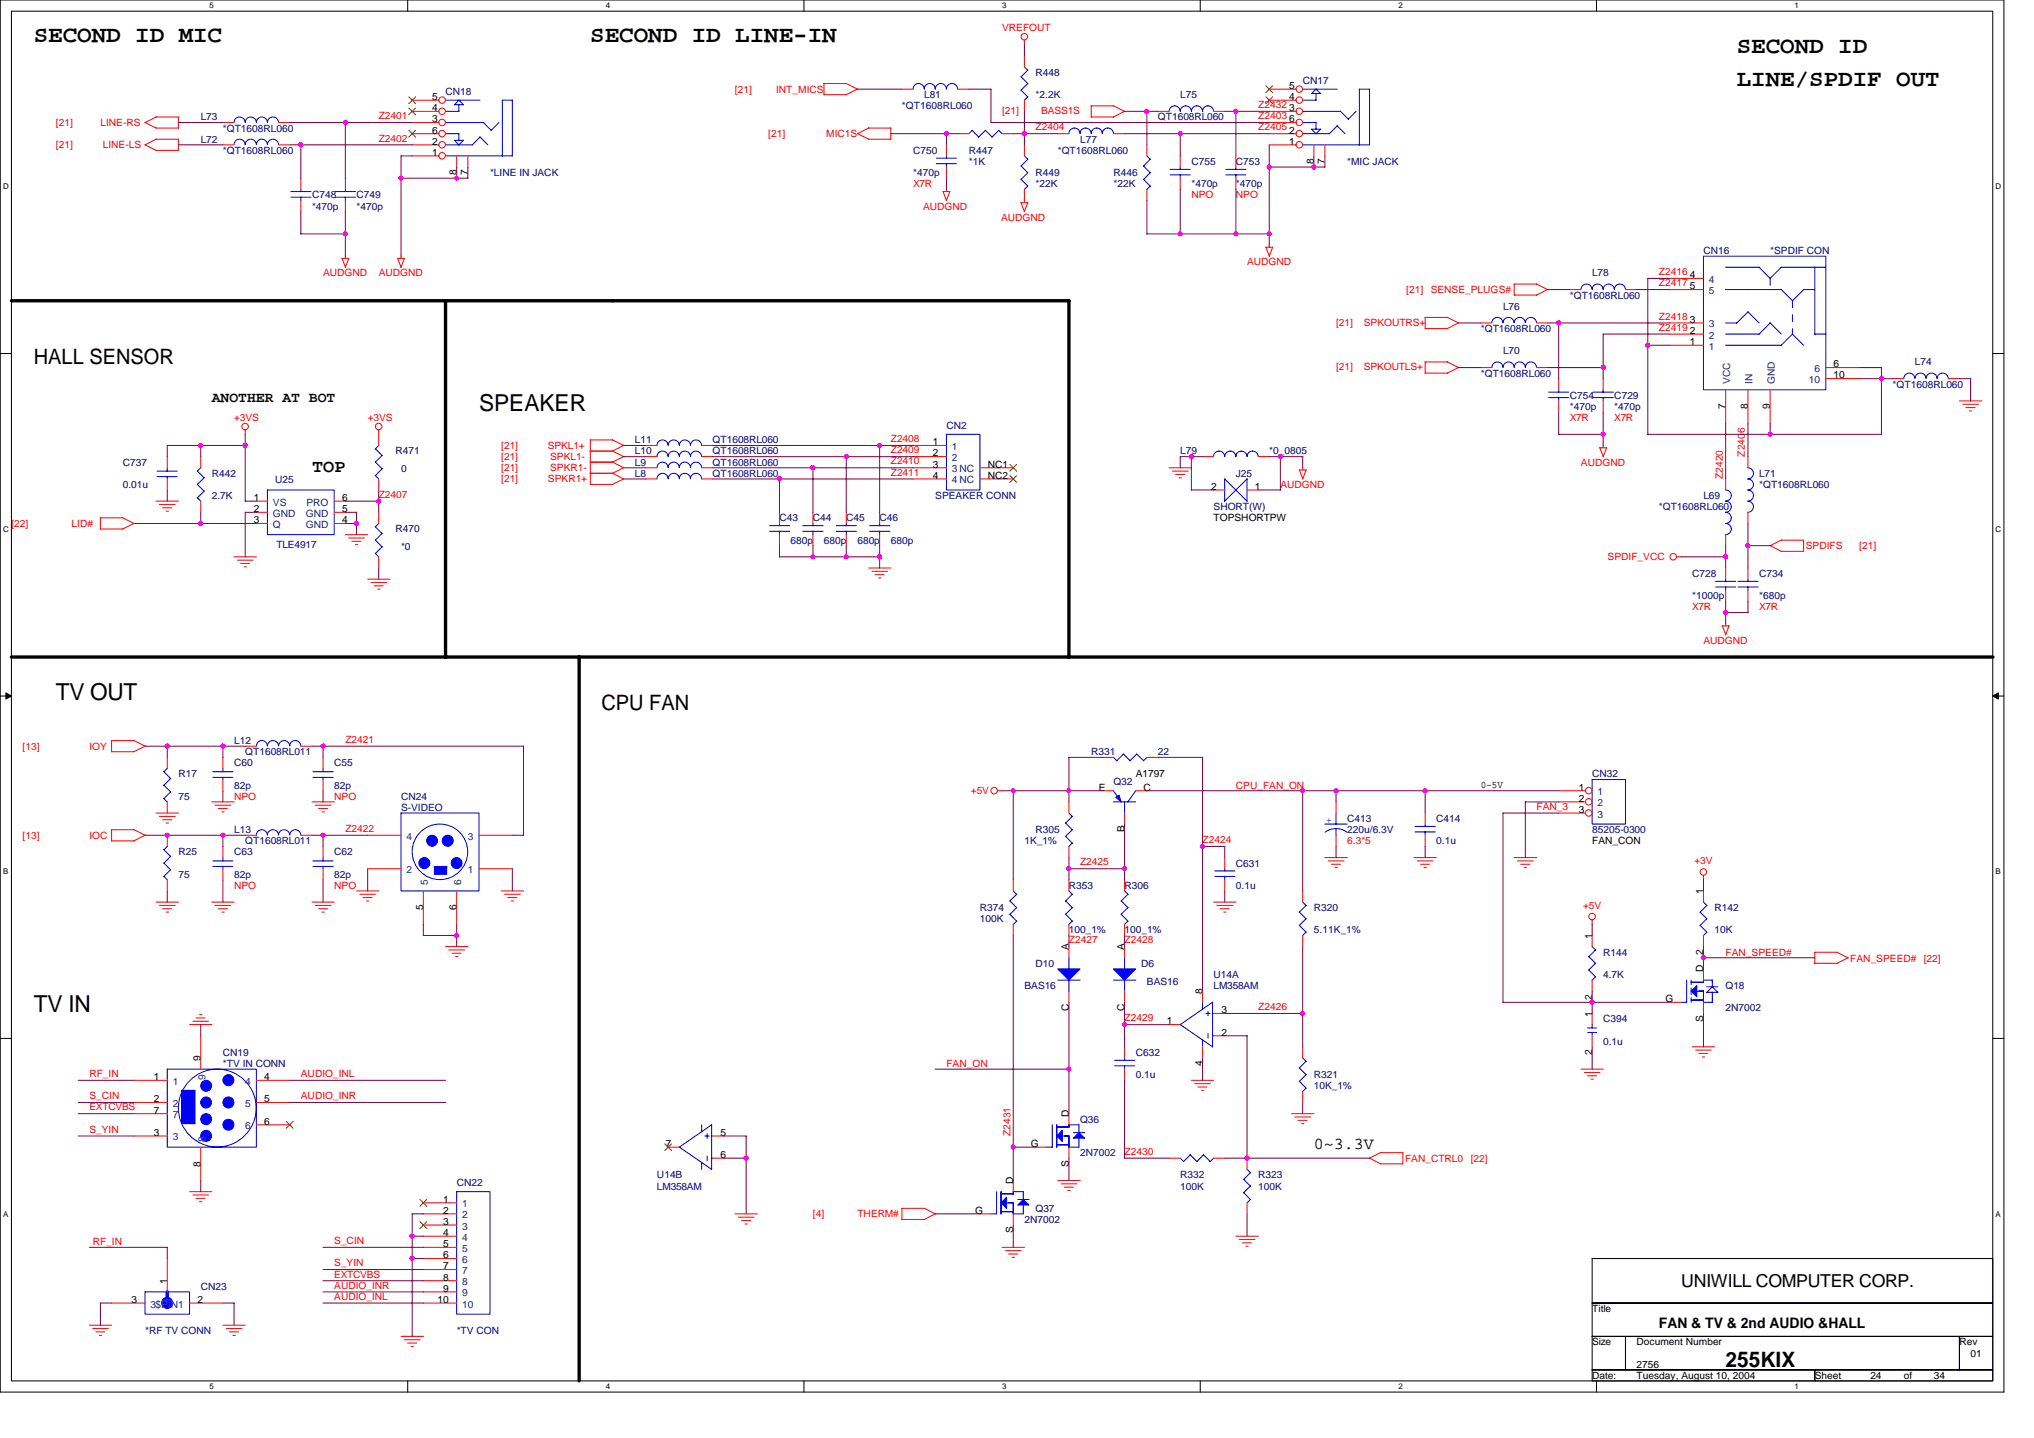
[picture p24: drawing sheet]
<svg xmlns="http://www.w3.org/2000/svg" width="297mm" height="210mm" viewBox="0 0 297 210" stroke-linecap="round" stroke-linejoin="round" font-family="sans-serif">
<defs><g id="words">
<g font-size="3.4">
<text x="4.9" y="6.1">SECOND ID MIC</text>
<text x="86.2" y="6.1">SECOND ID LINE-IN</text>
<text x="253.6" y="7.7">SECOND ID</text>
<text x="253.6" y="12.6">LINE/SPDIF OUT</text>
<text x="70" y="59.9">SPEAKER</text>
<text x="8.2" y="102.2">TV OUT</text>
<text x="4.9" y="147.7">TV IN</text>
</g>
<g font-size="3.1">
<text x="4.9" y="53.2">HALL SENSOR</text>
<text x="87.8" y="103.6">CPU FAN</text>
<text x="252" y="199.6">255KIX</text>
</g>
<g font-size="2.6">
<text x="45.6" y="68.8">TOP</text>
<text x="245.5" y="187.8">UNIWILL COMPUTER CORP.</text>
</g>
<text font-size="2.4" x="191.9" y="167.7">0~3.3V</text>
<g font-size="2.1">
<text x="30.9" y="58.7">ANOTHER AT BOT</text>
<text x="242.2" y="193.8">FAN &amp; TV &amp; 2nd AUDIO &amp;HALL</text>
</g>
<g font-size="1.5" fill="#f00">
<text x="146.3" y="4.6">VREFOUT</text>
<text x="55.3" y="17.4">Z2401</text>
<text x="107.3" y="13.5">[21]</text>
<text x="113.3" y="13.5">INT_MICS</text>
<text x="146.3" y="16.6">[21]</text>
<text x="152" y="16.6">BASS1S</text>
<text x="183.7" y="15.8">Z2432</text>
<text x="183.7" y="17.4">Z2403</text>
<text x="8.2" y="21.6">[21]</text>
<text x="8.2" y="18.4">[21]</text>
<text x="14.7" y="18.4">LINE-RS</text>
<text x="15" y="21.6">LINE-LS</text>
<text x="55.3" y="20.7">Z2402</text>
<text x="112.2" y="20">[21]</text>
<text x="120.7" y="20">MIC1S</text>
<text x="151.2" y="19">Z2404</text>
<text x="183.7" y="19">Z2405</text>
<text x="133.3" y="27.3">X7R</text>
<text x="174" y="29">NPO</text>
<text x="180.5" y="29">NPO</text>
<text x="134.8" y="30.6">AUDGND</text>
<text x="146.2" y="32.2">AUDGND</text>
<text x="47.2" y="40.3">AUDGND</text>
<text x="55.3" y="40.3">AUDGND</text>
<text x="182.1" y="38.7">AUDGND</text>
<text x="242.2" y="41.8">Z2417</text>
<text x="242.2" y="40.2">Z2416</text>
<text x="195.1" y="47.6">[21]</text>
<text x="199.2" y="47.6">SPKOUTRS+</text>
<text x="205.4" y="42.8">[21]</text>
<text x="208.9" y="42.8">SENSE_PLUGS#</text>
<text x="242.2" y="46.7">Z2418</text>
<text x="195.1" y="54">[21]</text>
<text x="199.2" y="54">SPKOUTLS+</text>
<text x="242.2" y="48.3">Z2419</text>
<text x="34.2" y="61.5">+3VS</text>
<text x="53.7" y="61.5">+3VS</text>
<text x="73.2" y="65.5">[21]</text>
<text x="80" y="65.5">SPKL1+</text>
<text x="130.1" y="64.6">Z2408</text>
<text x="229.3" y="61.5">X7R</text>
<text x="235.8" y="61.5">X7R</text>
<text x="73.2" y="68.8">[21]</text>
<text x="73.2" y="67.2">[21]</text>
<text x="73.2" y="70.4">[21]</text>
<text x="80" y="70.4">SPKR1+</text>
<text x="80.3" y="68.8">SPKR1-</text>
<text x="80.3" y="67.2">SPKL1-</text>
<text x="130.1" y="69.4">Z2411</text>
<text x="130.1" y="66.2">Z2409</text>
<text x="130.1" y="67.8">Z2410</text>
<text x="187" y="71.2">AUDGND</text>
<text x="230.9" y="68">AUDGND</text>
<text x="251.6" y="69.9" transform="rotate(-90 251.6 69.9)">Z2420</text>
<text x="254.8" y="66.7" transform="rotate(-90 254.8 66.7)">Z2406</text>
<text x="1.7" y="76.9">[22]</text>
<text x="10.5" y="76.9">LID#</text>
<text x="55.3" y="72.7">Z2407</text>
<text x="234.8" y="81.8">SPDIF_VCC</text>
<text x="263.7" y="80.2">SPDIFS</text>
<text x="271.5" y="80.2">[21]</text>
<text x="247.1" y="89.1">X7R</text>
<text x="256.9" y="89.1">X7R</text>
<text x="248.8" y="94">AUDGND</text>
<text x="3.3" y="109.4">[13]</text>
<text x="13.1" y="109.4">IOY</text>
<text x="50.4" y="108.4">Z2421</text>
<text x="34.2" y="116.7">NPO</text>
<text x="48.8" y="116.7">NPO</text>
<text x="141.8" y="115.9">+5V</text>
<text x="180.5" y="115.1">CPU_FAN_ON</text>
<text x="224.4" y="118.2">FAN_3</text>
<text x="3.3" y="122.4">[13]</text>
<text x="13.1" y="122.4">IOC</text>
<text x="50.4" y="121.5">Z2422</text>
<text x="175.6" y="123.1">Z2424</text>
<text x="196.7" y="123.2">6.3*5</text>
<text x="34.2" y="129.7">NPO</text>
<text x="48.8" y="129.7">NPO</text>
<text x="157.7" y="126.3">Z2425</text>
<text x="247.5" y="126.2">+3V</text>
<text x="156.1" y="137.7">Z2427</text>
<text x="164.2" y="137.7">Z2428</text>
<text x="231.2" y="132.7">+5V</text>
<text x="252" y="139.5">FAN_SPEED#</text>
<text x="270.2" y="140.5">FAN_SPEED#</text>
<text x="280.9" y="140.5">[22]</text>
<text x="164.2" y="149.1">Z2429</text>
<text x="183.7" y="147.5">Z2426</text>
<text x="138.2" y="155.7">FAN_ON</text>
<text x="13.1" y="157.2">RF_IN</text>
<text x="13.1" y="160.5">S_CIN</text>
<text x="43.9" y="157.2">AUDIO_INL</text>
<text x="43.9" y="160.5">AUDIO_INR</text>
<text x="13.1" y="162.1">EXTCVBS</text>
<text x="13.1" y="165.3">S_YIN</text>
<text x="147.5" y="165.8" transform="rotate(-90 147.5 165.8)">Z2431</text>
<text x="164.2" y="168.6">Z2430</text>
<text x="205.2" y="169.6">FAN_CTRL0</text>
<text x="214.8" y="169.6">[22]</text>
<text x="118.7" y="177.7">[4]</text>
<text x="125.2" y="177.7">THERM#</text>
<text x="13.5" y="181.8">RF_IN</text>
<text x="48.8" y="184.8">S_YIN</text>
<text x="48.8" y="181.6">S_CIN</text>
<text x="48.8" y="186.5">EXTCVBS</text>
<text x="48.8" y="189.7">AUDIO_INL</text>
<text x="48.8" y="188.1">AUDIO_INR</text>
</g>
<g font-size="1.5" fill="#000080">
<text x="151.2" y="11.1">R448</text>
<text x="29.3" y="17.6">L73</text>
<text x="65.1" y="13.8">CN18</text>
<text x="131.7" y="15.9">*QT1608RL060</text>
<text x="135" y="14.3">L81</text>
<text x="151.2" y="14.3">*2.2K</text>
<text x="169.1" y="17.6">QT1608RL060</text>
<text x="172.4" y="14.3">L75</text>
<text x="190.2" y="12.2">CN17</text>
<text x="29.3" y="20.8">L72</text>
<text x="32.6" y="19.2">*QT1608RL060</text>
<text x="32.6" y="22.5">*QT1608RL060</text>
<text x="133.3" y="22.5">C750</text>
<text x="141.5" y="22.5">R447</text>
<text x="154.5" y="22.5">*QT1608RL060</text>
<text x="157.7" y="20.8">L77</text>
<text x="45.6" y="29">C748</text>
<text x="52.1" y="29">C749</text>
<text x="71.6" y="25.7">*LINE IN JACK</text>
<text x="133.3" y="25.7">*470p</text>
<text x="141.5" y="24.1">*1K</text>
<text x="151.2" y="25.7">R449</text>
<text x="151.2" y="27.3">*22K</text>
<text x="162.6" y="25.7">R446</text>
<text x="162.6" y="27.3">*22K</text>
<text x="174" y="24.1">C755</text>
<text x="174" y="27.3">*470p</text>
<text x="180.5" y="24.1">C753</text>
<text x="180.5" y="27.3">*470p</text>
<text x="196.7" y="24.1">*MIC JACK</text>
<text x="45.6" y="30.6">*470p</text>
<text x="52.1" y="30.6">*470p</text>
<text x="232.5" y="40.3">L78</text>
<text x="248.8" y="37.1">CN16</text>
<text x="258.5" y="37.1">*SPDIF CON</text>
<text x="219.5" y="45.2">L76</text>
<text x="229.3" y="43.6">*QT1608RL060</text>
<text x="216.3" y="48.5">*QT1608RL060</text>
<text x="219.5" y="51.7">L70</text>
<text x="279.7" y="53.3">L74</text>
<text x="216.3" y="55">*QT1608RL060</text>
<text x="229.3" y="58.2">C754</text>
<text x="229.3" y="59.8">*470p</text>
<text x="235.8" y="58.2">C729</text>
<text x="235.8" y="59.8">*470p</text>
<text x="276.4" y="56.6">*QT1608RL060</text>
<text x="92.7" y="64.7">L11</text>
<text x="104.1" y="64.7">QT1608RL060</text>
<text x="138.2" y="62.6">CN2</text>
<text x="17.9" y="68">C737</text>
<text x="17.9" y="71.2">0.01u</text>
<text x="30.9" y="69.6">R442</text>
<text x="40.2" y="70.6">U25</text>
<text x="57.8" y="66.3">R471</text>
<text x="58.6" y="68.9">0</text>
<text x="92.7" y="69.6">L8</text>
<text x="92.7" y="68">L9</text>
<text x="92.7" y="66.3">L10</text>
<text x="104.1" y="69.6">QT1608RL060</text>
<text x="104.1" y="68">QT1608RL060</text>
<text x="104.1" y="66.3">QT1608RL060</text>
<text x="172.4" y="66.3">L79</text>
<text x="180.5" y="69.6">J25</text>
<text x="185.4" y="66.3">*0_0805</text>
<text x="256.9" y="69.6">L71</text>
<text x="256.9" y="71.2">*QT1608RL060</text>
<text x="30.9" y="72.8">2.7K</text>
<text x="57.8" y="77.7">R470</text>
<text x="113.8" y="76.1">C43</text>
<text x="118.7" y="76.1">C44</text>
<text x="123.6" y="76.1">C45</text>
<text x="128.5" y="76.1">C46</text>
<text x="136.6" y="72.8">SPEAKER CONN</text>
<text x="177.2" y="74.5">SHORT(W)</text>
<text x="242.2" y="74.5">*QT1608RL060</text>
<text x="248.8" y="72.8">L69</text>
<text x="40.4" y="80">TLE4917</text>
<text x="58.6" y="80.3">*0</text>
<text x="115.5" y="79.4">680p</text>
<text x="120.3" y="79.4">680p</text>
<text x="125.2" y="79.4">680p</text>
<text x="130.1" y="79.4">680p</text>
<text x="247.1" y="84.2">C728</text>
<text x="247.1" y="87.5">*1000p</text>
<text x="256.9" y="84.2">C734</text>
<text x="256.9" y="87.5">*680p</text>
<text x="26.1" y="113.5">R17</text>
<text x="34.2" y="111.9">C60</text>
<text x="34.2" y="108.6">L12</text>
<text x="35.8" y="110.2">QT1608RL011</text>
<text x="48.8" y="111.9">C55</text>
<text x="159.4" y="110.2">R331</text>
<text x="169.1" y="110.2">22</text>
<text x="232.5" y="113.5">CN32</text>
<text x="26.1" y="116.7">75</text>
<text x="34.2" y="115.1">82p</text>
<text x="48.8" y="115.1">82p</text>
<text x="58.6" y="116.7">CN24</text>
<text x="58.6" y="118.4">S-VIDEO</text>
<text x="162.6" y="114.6">Q32</text>
<text x="196.7" y="120">C413</text>
<text x="209.7" y="120">C414</text>
<text x="26.1" y="124.9">R25</text>
<text x="34.2" y="121.6">L13</text>
<text x="34.2" y="124.9">C63</text>
<text x="35.8" y="123.2">QT1608RL011</text>
<text x="48.8" y="124.9">C62</text>
<text x="149.6" y="123.2">1K_1%</text>
<text x="151.2" y="121.6">R305</text>
<text x="196.7" y="121.6">220u/6.3V</text>
<text x="209.7" y="123.2">0.1u</text>
<text x="232.5" y="121.6">85205-0300</text>
<text x="26.1" y="128.1">75</text>
<text x="34.2" y="128.1">82p</text>
<text x="48.8" y="128.1">82p</text>
<text x="156.1" y="129.7">R353</text>
<text x="164.2" y="129.7">R306</text>
<text x="180.5" y="126.5">C631</text>
<text x="180.5" y="129.7">0.1u</text>
<text x="143.1" y="133">R374</text>
<text x="143.1" y="134.6">100K</text>
<text x="156.1" y="136.2">100_1%</text>
<text x="164.2" y="136.2">100_1%</text>
<text x="191.9" y="133">R320</text>
<text x="191.9" y="136.2">5.11K_1%</text>
<text x="250.4" y="133">R142</text>
<text x="250.4" y="136.2">10K</text>
<text x="151.2" y="141.1">D10</text>
<text x="166.7" y="141.1">D6</text>
<text x="167.5" y="143.7">BAS16</text>
<text x="177.2" y="142.7">U14A</text>
<text x="234.1" y="139.5">R144</text>
<text x="234.1" y="142.7">4.7K</text>
<text x="149.6" y="144.4">BAS16</text>
<text x="177.2" y="144.4">LM358AM</text>
<text x="234.1" y="149.2">C394</text>
<text x="252" y="144.4">Q18</text>
<text x="252" y="147.6">2N7002</text>
<text x="32.6" y="154.1">CN19</text>
<text x="32.6" y="155.7">*TV IN CONN</text>
<text x="165.9" y="154.1">C632</text>
<text x="234.1" y="152.5">0.1u</text>
<text x="165.9" y="157.4">0.1u</text>
<text x="191.9" y="157.4">R321</text>
<text x="191.9" y="159">10K_1%</text>
<text x="157.7" y="163.9">Q36</text>
<text x="66.7" y="173.1">CN22</text>
<text x="95.9" y="172">U14B</text>
<text x="95.9" y="173.6">LM358AM</text>
<text x="157.7" y="168.8">2N7002</text>
<text x="172.4" y="172">R332</text>
<text x="172.4" y="173.6">100K</text>
<text x="183.7" y="172">R323</text>
<text x="183.7" y="173.6">100K</text>
<text x="149.6" y="178.5">2N7002</text>
<text x="151.2" y="176.9">Q37</text>
<text x="29.3" y="188.3">CN23</text>
<text x="21.2" y="194.8">*RF TV CONN</text>
<text x="66.7" y="194.8">*TV CON</text>
</g>
<g font-size="1.5">
<text x="63.1" y="17.9">3</text>
<text x="63.1" y="14.6">5</text>
<text x="63.1" y="16.2">4</text>
<text x="188.3" y="17.9">6</text>
<text x="188.3" y="16.2">3</text>
<text x="188.3" y="13">5</text>
<text x="188.3" y="14.6">4</text>
<text x="63.1" y="22.7">1</text>
<text x="63.1" y="21.1">2</text>
<text x="63.1" y="19.5">6</text>
<text x="188.3" y="21.1">1</text>
<text x="188.3" y="19.5">2</text>
<text x="191.9" y="24" transform="rotate(-90 191.9 24)">8</text>
<text x="193.5" y="24" transform="rotate(-90 193.5 24)">7</text>
<text x="66.7" y="25.6" transform="rotate(-90 66.7 25.6)">8</text>
<text x="68.3" y="25.6" transform="rotate(-90 68.3 25.6)">7</text>
<text x="246.8" y="40.6">4</text>
<text x="246.8" y="47.1">3</text>
<text x="246.8" y="42.2">5</text>
<text x="246.8" y="50.4">1</text>
<text x="246.8" y="48.7">2</text>
<text x="267.8" y="53.6">6</text>
<text x="252" y="59.7" transform="rotate(-90 252 59.7)">7</text>
<text x="255.2" y="59.7" transform="rotate(-90 255.2 59.7)">8</text>
<text x="258.5" y="59.7" transform="rotate(-90 258.5 59.7)">9</text>
<text x="267.8" y="55.2">10</text>
<text x="136.2" y="65">1</text>
<text x="112.2" y="66.2">-</text>
<text x="136.2" y="66.6">2</text>
<text x="136.2" y="68.3">3</text>
<text x="136.2" y="69.9">4</text>
<text x="144.2" y="68.3">NC1</text>
<text x="144.2" y="69.9">NC2</text>
<text x="176.9" y="71.5">2</text>
<text x="183.3" y="71.5">1</text>
<text x="37.1" y="73.1">1</text>
<text x="37.1" y="74.8">2</text>
<text x="37.1" y="76.4">3</text>
<text x="49.9" y="76.4">4</text>
<text x="49.9" y="74.8">5</text>
<text x="49.9" y="73.1">6</text>
<text x="177.2" y="76.1">TOPSHORTPW</text>
<text x="165.9" y="113.5">A1797</text>
<text x="160.5" y="115.4">E</text>
<text x="167" y="115.4">C</text>
<text x="216.3" y="115">0~5V</text>
<text x="230.5" y="115.4">1</text>
<text x="230.5" y="117">2</text>
<text x="230.5" y="118.7">3</text>
<text x="164.2" y="121.5" transform="rotate(-90 164.2 121.5)">B</text>
<text x="232.5" y="123.2">FAN_CON</text>
<text x="248.7" y="130.5" transform="rotate(-90 248.7 130.5)">1</text>
<text x="61.8" y="132.9" transform="rotate(-90 61.8 132.9)">5</text>
<text x="66.7" y="132.9" transform="rotate(-90 66.7 132.9)">6</text>
<text x="232.5" y="137" transform="rotate(-90 232.5 137)">1</text>
<text x="156.1" y="138.7" transform="rotate(-90 156.1 138.7)">A</text>
<text x="164.2" y="138.7" transform="rotate(-90 164.2 138.7)">A</text>
<text x="248.7" y="141.9" transform="rotate(-90 248.7 141.9)">D</text>
<text x="248.7" y="139.4" transform="rotate(-90 248.7 139.4)">2</text>
<text x="156.1" y="147.5" transform="rotate(-90 156.1 147.5)">C</text>
<text x="164.2" y="147.5" transform="rotate(-90 164.2 147.5)">C</text>
<text x="170.4" y="149.5">1</text>
<text x="175.6" y="145.2" transform="rotate(-90 175.6 145.2)">8</text>
<text x="178.4" y="147.9">3</text>
<text x="232.5" y="148.4" transform="rotate(-90 232.5 148.4)">1</text>
<text x="232.5" y="145.9" transform="rotate(-90 232.5 145.9)">2</text>
<text x="243.2" y="146.3">G</text>
<text x="248.7" y="149.1" transform="rotate(-90 248.7 149.1)">S</text>
<text x="29.3" y="154.9" transform="rotate(-90 29.3 154.9)">9</text>
<text x="175.6" y="155.6" transform="rotate(-90 175.6 155.6)">4</text>
<text x="178.4" y="151.2">2</text>
<text x="232.5" y="154" transform="rotate(-90 232.5 154)">2</text>
<text x="22.5" y="157.7">1</text>
<text x="22.5" y="160.9">2</text>
<text x="38.6" y="157.7">4</text>
<text x="38.6" y="160.9">5</text>
<text x="22.5" y="165.8">3</text>
<text x="22.5" y="162.5">7</text>
<text x="38.6" y="164.2">6</text>
<text x="97.2" y="167.4">7</text>
<text x="105.2" y="165.8">5</text>
<text x="150.5" y="167.4">G</text>
<text x="156.1" y="163" transform="rotate(-90 156.1 163)">D</text>
<text x="29.3" y="170.3" transform="rotate(-90 29.3 170.3)">8</text>
<text x="105.2" y="169">6</text>
<text x="148" y="172.8" transform="rotate(-90 148 172.8)">D</text>
<text x="156.1" y="170.3" transform="rotate(-90 156.1 170.3)">S</text>
<text x="64.7" y="175.6">1</text>
<text x="64.7" y="177.2">2</text>
<text x="64.7" y="178.8">3</text>
<text x="142.4" y="177.2">G</text>
<text x="64.7" y="180.4">4</text>
<text x="64.7" y="182.1">5</text>
<text x="64.7" y="183.7">6</text>
<text x="64.7" y="185.3">7</text>
<text x="148" y="180" transform="rotate(-90 148 180)">S</text>
<text x="19.2" y="190.2">3</text>
<text x="24.4" y="187.4" transform="rotate(-90 24.4 187.4)">1</text>
<text x="28.8" y="190.2">2</text>
<text x="63.9" y="190.2">10</text>
<text x="64.7" y="186.9">8</text>
<text x="64.7" y="188.6">9</text>
<text x="232.5" y="191.5">Title</text>
<text x="232.5" y="196.4">Size</text>
<text x="239" y="196.4">Document Number</text>
<text x="286.1" y="196.4">Rev</text>
<text x="232.5" y="201.3">Date:</text>
<text x="239" y="199.6">2756</text>
<text x="239" y="201.3">Tuesday, August 10, 2004</text>
<text x="265" y="201.3">Sheet</text>
<text x="273.2" y="201.3">24</text>
<text x="278" y="201.3">of</text>
<text x="282.4" y="201.3">34</text>
<text x="287.8" y="198">01</text>
</g>
<g font-size="1.5" fill="#004080">
<text x="249.6" y="41.3">4</text>
<text x="249.6" y="47.8">3</text>
<text x="249.6" y="42.9">5</text>
<text x="249.6" y="51.1">1</text>
<text x="249.6" y="49.4">2</text>
<text x="252.7" y="56.1" transform="rotate(-90 252.7 56.1)">VCC</text>
<text x="255.9" y="56.1" transform="rotate(-90 255.9 56.1)">IN</text>
<text x="259.2" y="56.1" transform="rotate(-90 259.2 56.1)">GND</text>
<text x="264.2" y="55.9">10</text>
<text x="265" y="54.3">6</text>
<text x="139" y="65.7">1</text>
<text x="139" y="67.3">2</text>
<text x="139" y="68.9">3 NC</text>
<text x="139" y="70.6">4 NC</text>
<text x="39.9" y="73.8">VS</text>
<text x="39.9" y="75.4">GND</text>
<text x="39.9" y="77.1">Q</text>
<text x="44.7" y="75.4">GND</text>
<text x="44.7" y="77.1">GND</text>
<text x="44.8" y="73.8">PRO</text>
<text x="233.3" y="116.1">1</text>
<text x="233.3" y="117.7">2</text>
<text x="233.3" y="119.3">3</text>
<text x="59.4" y="122.6">4</text>
<text x="68.3" y="122.6">3</text>
<text x="59.4" y="127.5">2</text>
<text x="62.5" y="129.2" transform="rotate(-90 62.5 129.2)">5</text>
<text x="67.4" y="129.2" transform="rotate(-90 67.4 129.2)">6</text>
<text x="68.3" y="127.5">1</text>
<text x="25.2" y="158.3">1</text>
<text x="25.2" y="161.6">2</text>
<text x="30" y="157.7" transform="rotate(-90 30 157.7)">9</text>
<text x="35.8" y="158.3">4</text>
<text x="35.8" y="161.6">5</text>
<text x="25.2" y="166.5">3</text>
<text x="25.2" y="163.2">7</text>
<text x="30" y="166.6" transform="rotate(-90 30 166.6)">8</text>
<text x="35.8" y="164.8">6</text>
<text x="67.5" y="176.2">1</text>
<text x="67.5" y="177.8">2</text>
<text x="67.5" y="179.5">3</text>
<text x="67.5" y="181.1">4</text>
<text x="67.5" y="182.7">5</text>
<text x="67.5" y="184.4">6</text>
<text x="67.5" y="186">7</text>
<text x="22" y="190.9">3$PIN1</text>
<text x="25.1" y="190.2" transform="rotate(-90 25.1 190.2)">1</text>
<text x="67.5" y="187.6">8</text>
<text x="67.5" y="189.2">9</text>
<text x="67.5" y="190.9">10</text>
</g>
<text font-size="1.5" fill="#00f" x="193.7" y="120.2">+</text>
<g font-size="1.2">
<text x="30.6" y="1.2">5</text>
<text x="88.5" y="1.2">4</text>
<text x="146.3" y="1.2">3</text>
<text x="204.2" y="1.2">2</text>
<text x="262.1" y="1.2">1</text>
<text x=".5" y="27.6">D</text>
<text x="291.4" y="27.6">D</text>
<text x=".5" y="77.6">C</text>
<text x="291.4" y="77.6">C</text>
<text x=".5" y="127.6">B</text>
<text x="291.4" y="127.6">B</text>
<text x=".5" y="177.6">A</text>
<text x="291.4" y="177.6">A</text>
<text x="30.6" y="202.8">5</text>
<text x="88.5" y="202.8">4</text>
<text x="146.3" y="202.8">3</text>
<text x="204.2" y="202.8">2</text>
<text x="262.1" y="202.8">1</text>
</g>
</g></defs>
<path d="M0 0h292.6v203.2h-292.6zM1.7 1.6h289.3v200h-289.3z" fill="none" stroke="#000" stroke-width=".15"/>
<g fill="#fff">
<path d="M30.6 .2h.6v1.3h-.6z"/>
<path d="M30.6 201.8h.6v1.3h-.6z"/>
</g>
<path d="M59.5 0v1.6M59.5 201.6v1.6" fill="none" stroke="#000" stroke-width=".15"/>
<g fill="#fff">
<path d="M88.5 .2h.6v1.3h-.6z"/>
<path d="M88.5 201.8h.6v1.3h-.6z"/>
</g>
<path d="M117.4 0v1.6M117.4 201.6v1.6" fill="none" stroke="#000" stroke-width=".15"/>
<g fill="#fff">
<path d="M146.3 .2h.7v1.3h-.7z"/>
<path d="M146.3 201.8h.7v1.3h-.7z"/>
</g>
<path d="M175.3 0v1.6M175.3 201.6v1.6" fill="none" stroke="#000" stroke-width=".15"/>
<g fill="#fff">
<path d="M204.2 .2h.6v1.3h-.6z"/>
<path d="M204.2 201.8h.6v1.3h-.6z"/>
</g>
<path d="M233.1 0v1.6M233.1 201.6v1.6" fill="none" stroke="#000" stroke-width=".15"/>
<g fill="#fff">
<path d="M262.1 .2h.6v1.3h-.6z"/>
<path d="M262.1 201.8h.6v1.3h-.6z"/>
<path d="M.5 26.6h.8v1.3h-.8z"/>
<path d="M291.4 26.6h.9v1.3h-.9z"/>
<path d="M.5 76.6h.8v1.3h-.8z"/>
<path d="M291.4 76.6h.9v1.3h-.9z"/>
</g>
<path d="M0 51.6h1.7M291 51.6h1.6" fill="none" stroke="#000" stroke-width=".15"/>
<g fill="#fff">
<path d="M.5 126.6h.7v1.3h-.7z"/>
<path d="M291.4 126.6h.8v1.3h-.8z"/>
</g>
<path d="M0 101.6h1.7M291 101.6h1.6" fill="none" stroke="#000" stroke-width=".15"/>
<path d="M.9 101.1l.8 .5-.8 .4zM291 101.6l.8-.5v.9z" fill="#000" stroke="#000" stroke-width=".15"/>
<g fill="#fff">
<path d="M.5 176.6h.7v1.2h-.7z"/>
<path d="M291.4 176.6h.8v1.2h-.8z"/>
</g>
<path d="M0 151.6h1.7M291 151.6h1.6M232.5 183.7h58.5v6.5h-58.5zM232.5 190.2h58.5v4.9h-58.5zM232.5 195.1h4.9v4.9h-4.9zM232.5 200h32.5v1.6h-32.5zM237.4 195.1h48.7v4.9h-48.7zM265 200h26v1.6h-26zM286.1 195.1h4.9v4.9h-4.9z" fill="none" stroke="#000" stroke-width=".15"/>
<path d="M1.7 43.9h154.4v52M65.1 43.9v52M1.7 95.9h289.3M84.6 95.9v105.7" fill="none" stroke="#000" stroke-width=".49"/>
<g fill="none" stroke="#f00" stroke-width=".15">
<path d="M149.6 5.9v.6M149.6 8.1v1.7M149.6 14.6v1.7M169.1 16.3h1.6M177.2 16.3h1.7M50.4 39l.5-1.3h-1l.6 1.3M50.4 37.4v.3M58.1 37.7l.5 1.3 .5-1.3M58.1 37.7h1M58.6 37.4v.3M137.7 27.9l.5 1.4M137.7 28h1"/>
<path d="M138.2 27.6v.4M138.7 28l-.5 1.3M149.1 29.6l.5 1.3M149.1 29.6h1M149.6 29.3v.3M150.1 29.6l-.5 1.3M184.8 36.1h1M184.9 36.1l.5 1.3M185.4 35.8v.3M185.9 36.1l-.5 1.3M216.3 53.7h1.6M224.4 53.7h1.6"/>
<path d="M227.6 55.3v1.6M227.6 58.5v1.7M276.4 55.3h1.6M284.5 55.3h1.6M286.1 58.5h3.3M286.6 59h2.3M287.1 59.5h1.3M287.6 60h.3M22.8 73.2h3.3M23.3 73.6h2.3M23.7 74.1h1.4M24.3 74.6h.3"/>
<path d="M35.8 62.8v.6M37.4 73.2h1.6M37.4 74.8h1.6M37.4 76.4h1.6M48.8 73.2h1.6M48.8 74.8h1.6M48.8 76.4h1.6M50.4 78h3.3M50.9 78.5h2.3M51.4 79h1.3M51.9 79.5h.3M55.3 62.8v.6"/>
<path d="M118.7 74.8v1.6M118.7 78v1.7M123.6 74.8v1.6M123.6 78v1.7M170.7 68.3h3.3M171.2 68.8h2.3M171.7 69.3h1.3M172.2 69.7h.3M177.2 71.5h1.7M182.1 71.5h1.6M190.2 68.3v.3M190.7 68.6h-1l.6 1.3"/>
<path d="M190.8 68.6l-.6 1.3M234.1 65v.4M234.6 65.3l-.5 1.4-.5-1.3h1M34.2 81.3h3.3M34.7 81.8h2.3M35.1 82.3h1.4M35.6 82.7h.4M53.7 84.5h3.3M54.2 85h2.3M54.6 85.5h1.4M55.2 86h.3M126.8 82.9h3.3"/>
<path d="M127.3 83.4h2.3M127.8 83.9h1.3M128.3 84.4h.3M244.9 81.3h.6M252 92.7l.5-1.4-1 .1 .5 1.3M252 91v.4M22.8 118.7h3.3M23.3 119.2h2.3M23.7 119.7h1.4M30.9 117.1h3.3M31.4 117.5h2.3M31.9 118h1.3"/>
<path d="M32.4 118.5h.3M32.6 110.6v1.6M32.6 113.8v1.6M45.6 117.1h3.2M46.1 117.5h2.2M46.5 118h1.3M47 118.5h.4M145.7 115.4h.7M195.1 117.1v1.6M22.8 131.7h3.3M23.3 132.2h2.3M23.7 132.7h1.4"/>
<path d="M24.3 133.1h.3M24.3 120.1h.3M30.9 131.7h3.3M31.4 132.2h2.3M31.9 132.7h1.3M32.4 133.1h.3M45.6 131.7h3.2M46.1 132.2h2.2M46.5 132.7h1.3M47 133.1h.4M47.2 123.5v1.7M47.2 126.8v1.6"/>
<path d="M52.1 130h3.2M52.6 130.5h2.2M53 131h1.3M53.5 131.5h.4M53.7 126.8h4.9M53.7 121.9h4.9M61.8 130v4.9M65.1 138.2h3.2M65.5 138.7h2.4M66 139.1h1.3M66.5 139.6h.4M66.7 130v4.9"/>
<path d="M70 126.8h4.8M70 121.9h4.8M73.2 130h3.3M73.7 130.5h2.3M74.1 131h1.4M74.7 131.5h.3M177.2 131.7h3.3M177.7 132.2h2.3M178.2 132.7h1.3M178.7 133.1h.3M193.5 125.2h3.3M194 125.7h2.3"/>
<path d="M194.4 126.2h1.4M195 126.6h.3M195.1 121.9v1.6M206.5 125.2h3.3M207 125.7h2.3M207.5 126.2h1.3M208 126.6h.3M221.1 125.2h3.3M221.6 125.7h2.3M222.1 126.2h1.3M222.6 126.6h.3M232.5 134.3v.7"/>
<path d="M248.8 127.8v.6M27.7 149.6h3.2M28.2 149.1h2.3M28.6 148.6h1.3M29.1 148.1h.4M174 157.7h3.2M174.5 158.2h2.3M174.9 158.7h1.4M175.4 159.2h.4M190.2 152.8v1.6M190.2 159.3v1.6M230.9 156.1h3.2"/>
<path d="M231.4 156.5h2.3M231.8 157h1.3M232.3 157.5h.4M243.9 146.3h1.6M247.1 152.8h3.3M247.6 153.3h2.3M248.1 153.8h1.3M248.6 154.3h.3M248.8 141.4v1.7M248.8 146.3v1.6M27.7 173.9h3.2M28.2 174.4h2.3"/>
<path d="M28.6 174.9h1.3M29.1 175.4h.4M61.8 177.2h4.9M61.8 175.6h4.9M61.8 178.8h4.9M107.3 177.2h3.3M107.8 177.7h2.3M108.3 178.2h1.3M108.8 178.7h.3M154.5 172.3h3.3M155 172.8h2.3M155.4 173.3h1.4"/>
<path d="M155.9 173.8h.4M188.6 162.6h3.3M189.1 163h2.3M189.6 163.5h1.3M190.1 164h.3M13.1 193.4h3.2M13.5 193.9h2.3M14 194.4h1.3M14.5 194.9h.4M32.6 193.4h3.2M33 193.9h2.3M33.5 194.4h1.3"/>
<path d="M34 194.9h.4M58.6 195.1h3.2M59.1 195.6h2.3M59.5 196h1.4M60 196.5h.4M61.8 180.4h4.9M61.8 182.1h4.9M61.8 183.7h4.9M61.8 185.3h4.9M61.8 186.9h4.9M61.8 188.6h4.9M61.8 190.2h4.9"/>
<path d="M146.3 182.1h3.3M146.8 182.6h2.3M147.3 183h1.3M147.8 183.5h.4M180.5 180.4h3.3M181 180.9h2.3M181.4 181.4h1.4M181.9 181.9h.4"/>
<circle cx="149.6" cy="5.4" r=".48"/>
<circle cx="35.8" cy="62.3" r=".48"/>
<circle cx="55.3" cy="62.3" r=".48"/>
<circle cx="244.4" cy="81.3" r=".48"/>
<circle cx="145.2" cy="115.4" r=".48"/>
<circle cx="232.5" cy="133.8" r=".48"/>
<circle cx="248.8" cy="127.3" r=".48"/>
</g>
<g fill="none" stroke="#00f" stroke-width=".15">
<path d="M149.1 13.1l1 1M149.6 9.7l.5 .5M150.1 14.1l-.5 .5M150.1 12.2l-1 1M150.1 10.2l-1 1 1 1M170.7 16.2a.82 .82 0 0 1 .8-.7 .82 .82 0 0 1 .9 .7 .82 .82 0 0 1 .8-.7 .82 .82 0 0 1 .8 .7 .82 .82 0 0 1 .8-.7 .82 .82 0 0 1 .8 .7 .8 .8 0 0 1 .8-.7 .8 .8 0 0 1 .8 .7M217.9 53.6a.81 .81 0 0 1 .8-.8 .81 .81 0 0 1 .8 .8 .81 .81 0 0 1 .8-.8 .81 .81 0 0 1 .8 .8 .82 .82 0 0 1 .8-.8 .82 .82 0 0 1 .9 .8 .81 .81 0 0 1 .8-.8 .81 .81 0 0 1 .8 .8M226.2 58h2.9M226.2 57.2h2.9M227.6 56.9v.4M227.6 58v.5M278 55.2a.82 .82 0 0 1 .8-.7 .82 .82 0 0 1 .9 .7 .82 .82 0 0 1 .8-.7 .82 .82 0 0 1 .8 .7 .8 .8 0 0 1 .8-.7 .8 .8 0 0 1 .8 .7 .82 .82 0 0 1 .8-.7 .82 .82 0 0 1 .8 .7"/>
<path d="M39 71.5h9.8v6.5h-9.8zM117.2 77.6h3M117.2 76.7h3M118.7 76.4v.4M118.7 77.5v.5M122.1 77.6h3M122.1 76.7h3M123.6 76.4v.4M123.6 77.5v.5M178.9 69.9v3.3M178.9 69.9l3.2 3.3M182.1 69.9v3.3"/>
<path d="M182.1 69.9l-3.3 3.3M31.1 112.6h2.9M31.1 113.5h2.9M32.6 112.2v.5M32.6 113.5v.3M58.6 118.7h11.4v11.3h-11.4zM195.1 118.7v1.6M45.7 125.7h3M45.7 126.5h3M47.2 125.2v.5M47.2 126.4v.4M193.5 120.3h3.2"/>
<path d="M195.1 120.9a2.7 2.7 0 0 0-1.6 .6M195.1 120.9a2.5 2.5 0 0 1 1.6 .6M195.1 120.9v1M24.4 156.1h13v11.3h-13zM189.8 155.9l1 1M189.8 157.8l1 1.1M190.2 154.4l.6 .5M190.7 154.9l-1 1M190.7 156.9l-1 1M190.7 158.8l-.5 .5M246.3 143v3.3h-.8M246.9 143.4h1.9"/>
<path d="M247 146h1.8M247 143.1v.6M247 144.2v1M247 145.6v.7M247.8 144.7h1v1.6M248.8 146.3h1.3M249.2 144h1.7M249.3 144.8h1.6M250.1 143.1v1M250.1 144.8v1.5M250.1 143.1h-1.3v.3M250.9 144.8l-.8-.8-.9 .9"/>
<path d="M66.7 173.9h4.9v17.9h-4.9z"/>
<circle cx="64.2" cy="124.3" r="4.1"/>
<circle cx="31.7" cy="161.7" r="5.7"/>
</g>
<g fill="#00f" stroke="#00f" stroke-width=".15">
<path d="M63.4 126.5v1.1h1.8v-1.1z" fill-rule="evenodd"/>
<path d="M247 144.7l.8-.8v1.6z" fill-rule="evenodd"/>
<circle cx="65.4" cy="122.7" r=".8"/>
<circle cx="63.1" cy="122.7" r=".8"/>
<circle cx="62" cy="126" r=".8"/>
<circle cx="66.7" cy="126" r=".8"/>
</g>
<path d="M61.3 175.1l1 1M61.3 178.3l1 1M62.3 175.1l-1 1M62.3 178.3l-1 1" fill="none" stroke="#804000" stroke-width=".15"/>
<path d="M26.5 159.2h2v4.8h-2z" fill="#00f"/>
<g fill="none" stroke="#00f" stroke-width=".15">
<path d="M34.2 17.9a.82 .82 0 0 1 .8-.8 .82 .82 0 0 1 .8 .8 .82 .82 0 0 1 .8-.8 .82 .82 0 0 1 .8 .8 .8 .8 0 0 1 .8-.8 .8 .8 0 0 1 .8 .8 .82 .82 0 0 1 .9-.8 .82 .82 0 0 1 .8 .8M65 14.6h5.1M65 17.9h5.6M65 19.5h2M65 16.3h2M66.4 15.3h1.3M67 15.3v1M67 19.5v1M67 14.6l.7 .7M67 14.6l-.6 .7M70.1 20l1.1 1.1M70.6 17.9l1.1 1.1"/>
<path d="M72.9 17.9l-1.2 1.1M74.8 14.6h-1.5l.1 8.2M74.8 14.6v8.2M133.3 13a.81 .81 0 0 1 .9-.8 .81 .81 0 0 1 .8 .8 .8 .8 0 0 1 .8-.8 .8 .8 0 0 1 .8 .8 .81 .81 0 0 1 .8-.8 .81 .81 0 0 1 .8 .8 .81 .81 0 0 1 .8-.8 .81 .81 0 0 1 .8 .8M141.5 19.5l.4-.5 1 1M143.9 19l1 1 1-1M143.9 19l-1 1M145.8 19l.5 .5M156.1 19.5a.81 .81 0 0 1 .8-.8 .81 .81 0 0 1 .8 .8 .81 .81 0 0 1 .8-.8 .81 .81 0 0 1 .9 .8 .8 .8 0 0 1 .8-.8 .8 .8 0 0 1 .8 .8 .81 .81 0 0 1 .8-.8 .81 .81 0 0 1 .8 .8M190.2 17.9h2M190.2 16.3h5.6l1.1 1.1 1.1-1.1M190.2 13h5.1"/>
<path d="M192.2 13.7v.9h-2M192.2 17.9v1M192.2 13l.7 .7M192.2 13l-.7 .7h1.3M192.8 18.9h-1.3l.7 .6M192.9 18.8l-.7 .7M195.3 18.4l1.1 1.1M195.3 18.4l-1.2 1.1h-3.9M200 13h-1.5v8.2M200 13v8.1M34.2 21.1a.81 .81 0 0 1 .8-.8 .81 .81 0 0 1 .8 .8 .81 .81 0 0 1 .8-.8 .81 .81 0 0 1 .8 .8 .8 .8 0 0 1 .8-.8 .8 .8 0 0 1 .8 .8 .81 .81 0 0 1 .9-.8 .81 .81 0 0 1 .8 .8M42.5 28.8h2.9"/>
<path d="M42.5 28h2.9M43.9 27.6v.4M43.9 28.8v.5M49 28.8h2.9M49 28h2.9M50.4 27.6v.4M50.4 28.8v.5M65 22.8h9.8M65 21.1h4M66.4 20.5h1.3M66.4 20.5l.6 .7M67.7 20.5l-.7 .6"/>
<path d="M70.1 20l-1.1 1.2M136.7 23.9h3M136.7 23.1h3M138.2 22.8v.3M138.2 23.9v.5M149.1 24.2l1 1M149.6 22.7l.5 .5M150.1 27.1l-.5 .5M150.1 25.2l-1 1 1 1M150.1 23.2l-1 1M167 26.2l1 1-.5 .5M167.5 22.8l.5 .5-1 1 1 .9"/>
<path d="M168 25.2l-1 1M170.9 25.5h2.9M170.9 24.7h2.9M172.4 24.4v.3M172.4 25.5v.5M179 25.5h2.9M179 24.7h2.9M180.5 24.4v.3M180.5 25.5v.5M190.2 21.1h9.8M248.8 37.4h17.8v19.5h-17.8zM252 39h4.9"/>
<path d="M256.9 39l1.6 1.6M265 39v9.8h1.7M266.6 39h-6.5l-1.6 1.7M217.9 47.1a.82 .82 0 0 1 .8-.8 .82 .82 0 0 1 .8 .8 .82 .82 0 0 1 .8-.8 .82 .82 0 0 1 .8 .8 .82 .82 0 0 1 .8-.8 .82 .82 0 0 1 .9 .8 .82 .82 0 0 1 .8-.8 .82 .82 0 0 1 .8 .8M230.9 42.2a.82 .82 0 0 1 .8-.7 .82 .82 0 0 1 .8 .7 .8 .8 0 0 1 .8-.7 .8 .8 0 0 1 .8 .7 .82 .82 0 0 1 .8-.7 .82 .82 0 0 1 .9 .7 .82 .82 0 0 1 .8-.7 .82 .82 0 0 1 .8 .7M232.7 58h2.9M232.7 57.2h2.9M234.1 56.9v.4M234.1 58v.5M252 42.3h8.1M252 47.1h1.6M252 50.4h8.1"/>
<path d="M255.2 45.5l1.7 1.6M255.3 45.5l-1.7 1.7M258.5 47.1l1.6 1.7M258.5 47.1l-1.6 1.7h-4.9M260.1 42.2l1.7 1.7M261.7 48.7l1.7 1.7M261.8 48.8l-1.7 1.6M265 42.3h-1.6l-1.7 1.6M22.9 68.8h3M22.9 69.6h3M24.4 68.3v.5M24.4 69.6v.3"/>
<path d="M28.8 72.6l.5 .6M28.8 70.7l1 1M28.8 68.7l1 1M29.3 68.3l-.5 .5M29.8 71.7l-1 1M29.8 69.7l-1 1M54.8 69.4l.5 .5M54.8 67.4l1 1M54.8 78.8l1 1M55.3 65l-.5 .5 1 1M55.3 76.4l-.5 .5 1 1M55.8 68.4l-1 1"/>
<path d="M55.8 66.5l-1 1M55.8 79.8l-1 1M55.8 77.9l-1 .9M95.9 65a.82 .82 0 0 1 .9-.8 .82 .82 0 0 1 .8 .8 .82 .82 0 0 1 .8-.8 .82 .82 0 0 1 .8 .8 .82 .82 0 0 1 .8-.8 .82 .82 0 0 1 .8 .8 .82 .82 0 0 1 .8-.8 .82 .82 0 0 1 .9 .8M95.9 69.9a.81 .81 0 0 1 .9-.8 .81 .81 0 0 1 .8 .8 .81 .81 0 0 1 .8-.8 .81 .81 0 0 1 .8 .8 .81 .81 0 0 1 .8-.8 .81 .81 0 0 1 .8 .8 .81 .81 0 0 1 .8-.8 .81 .81 0 0 1 .9 .8M95.9 68.3a.81 .81 0 0 1 .9-.8 .81 .81 0 0 1 .8 .8 .81 .81 0 0 1 .8-.8 .81 .81 0 0 1 .8 .8 .81 .81 0 0 1 .8-.8 .81 .81 0 0 1 .8 .8 .81 .81 0 0 1 .8-.8 .81 .81 0 0 1 .9 .8M95.9 66.6a.82 .82 0 0 1 .9-.8 .82 .82 0 0 1 .8 .8 .82 .82 0 0 1 .8-.8 .82 .82 0 0 1 .8 .8 .82 .82 0 0 1 .8-.8 .82 .82 0 0 1 .8 .8 .82 .82 0 0 1 .8-.8 .82 .82 0 0 1 .9 .8M112.4 77.6h2.9M112.4 76.7h2.9M113.8 76.4v.4M113.8 77.5v.5M127 77.6h3"/>
<path d="M127 76.7h3M128.5 76.4v.4M128.5 77.5v.5M138.2 63.4h4.9v8.1h-4.9zM177.2 66.6a.82 .82 0 0 1 .8-.8 .82 .82 0 0 1 .9 .8 .82 .82 0 0 1 .8-.8 .82 .82 0 0 1 .8 .8 .82 .82 0 0 1 .8-.8 .82 .82 0 0 1 .8 .8 .82 .82 0 0 1 .8-.8 .82 .82 0 0 1 .8 .8M252 71.5a.82 .82 0 0 1 .8 .8 .82 .82 0 0 1-.8 .9 .82 .82 0 0 1 .8 .8 .82 .82 0 0 1-.8 .8 .82 .82 0 0 1 .8 .8 .82 .82 0 0 1-.8 .8 .82 .82 0 0 1 .8 .8 .82 .82 0 0 1-.8 .8M255.2 68.3a.81 .81 0 0 1 .9 .8 .81 .81 0 0 1-.9 .8 .8 .8 0 0 1 .9 .8 .8 .8 0 0 1-.9 .8 .81 .81 0 0 1 .9 .8 .81 .81 0 0 1-.9 .9 .81 .81 0 0 1 .9 .8 .81 .81 0 0 1-.9 .8M54.8 80.8l.5 .5M250.5 85.7h3M250.5 84.9h3M252 84.5v.4M252 85.7v.5"/>
<path d="M253.8 85.7h2.9M253.8 84.9h2.9M255.3 84.5v.4M255.3 85.7v.5M23.9 116.5l.5 .6M23.9 114.6l1 1M23.9 112.6l1 1M24.4 112.1l-.5 .5M24.9 115.6l-1 1M24.9 113.6l-1 1M37.4 108.9a.8 .8 0 0 1 .8-.8 .8 .8 0 0 1 .8 .8 .81 .81 0 0 1 .9-.8 .81 .81 0 0 1 .8 .8 .81 .81 0 0 1 .8-.8 .81 .81 0 0 1 .8 .8 .81 .81 0 0 1 .8-.8 .81 .81 0 0 1 .8 .8M45.7 112.6h3"/>
<path d="M45.7 113.5h3M47.2 112.2v.5M47.2 113.5v.3M156.1 118.7l.5 .5M156.6 119.2l-1 1 1 .9M162.6 117.1h3.3M162.6 115.4l1.1 1.7M162.6 110.5l.5 .5M164 110l1 1M164.1 110.1l-1 1M164.2 117v1.7M165.9 115.4l-1.2 1.7"/>
<path d="M166 110l1 1M166 110.1l-1 1M167.5 110.6l-.5 .5M232.5 113.8h4.9v6.5h-4.9zM23.9 127.9l.5 .5M23.9 126l1 1M23.9 124l1 1M24.4 123.5l-.5 .5M24.9 126.9l-1 1M24.9 125l-1 1M31.1 125.7h2.9M31.1 126.5h2.9"/>
<path d="M32.6 125.2v.5M32.6 126.4v.4M37.4 121.9a.8 .8 0 0 1 .8-.8 .8 .8 0 0 1 .8 .8 .82 .82 0 0 1 .9-.8 .82 .82 0 0 1 .8 .8 .82 .82 0 0 1 .8-.8 .82 .82 0 0 1 .8 .8 .82 .82 0 0 1 .8-.8 .82 .82 0 0 1 .8 .8M147.5 131.5l1 1M147.5 133.5l1 1M148 130l.5 .6M148.5 130.5l-1 1M148.5 132.5l-1 1M148.5 134.5l-.5 .5M155.6 131.5l1 1M155.6 133.5l1 1M155.6 122.1l1 1"/>
<path d="M156.1 130l.5 .6M156.1 139.8v1.7M156.6 130.5l-1 1M156.6 132.5l-1 1M156.6 134.5l-.5 .5M156.6 121.1l-1 1M156.6 123.1l-.5 .5M163.7 131.5l1 1-1 1M163.7 133.5l1 1-.5 .5M164.2 130l.5 .6M164.2 139.8v1.7M164.7 130.5l-1 1"/>
<path d="M177.4 127.9h2.9M177.4 127.1h2.9M178.9 126.8v.3M178.9 127.9v.5M189.8 135.1l1 1M190.2 131.7l.6 .5M190.7 132.2l-1 1 1.1 .9M190.7 134.1l-1 1M190.7 136.1l-.5 .5M206.6 121.4h3M206.6 120.6h3M208.1 120.3v.3"/>
<path d="M208.1 121.4v.5M232.5 138.2l.5 .5M233 138.7l-1 1 1 .9M248.3 133.1l1 1M248.3 135.1l1 1M248.8 131.7l.5 .5M249.3 132.2l-1 1M249.3 134.1l-1 1M249.3 136.1l-.6 .5M26.5 159.2h2v4.8h-2zM154.5 143.1h3.3M156.1 143.1v1.6"/>
<path d="M162.6 143.1h3.3M162.8 155.6h2.9M162.8 154.8h2.9M164.2 143.1v1.6M164.2 154.4v.4M164.2 155.6v.5M172.3 149.5l4.8 3.3M175.6 146.3v1M175.6 151.8v1M176.1 147.9h.6M176.4 147.6v.7M176.4 150.9v.6"/>
<path d="M177.1 147.9h.1M177.1 151.2h.1M177.1 146.3v6.5M177.1 146.3l-4.7 3.3M231.8 150.1h1.3M231.9 150.7h1.3M232 141.6l1 1M232.5 149.5v.6M232.5 150.7v.5M233 140.6l-1 1M233 142.6l-.5 .5M99.2 167.4l4.7 3.3"/>
<path d="M99.2 167.4l4.7-3.2v6.5M102.5 164.2v1M102.5 169.7v1M102.9 165.8h.7M103.3 165.5v.7M103.3 168.7v.7M103.9 165.8h.2M103.9 169.1h.2M144.7 177.2h.9M145.5 173.9v3.3M146.2 174.3h1.8M146.2 173.9v3.3"/>
<path d="M146.2 176.9h1.8M147 175.6h1M148 175.6v1.6M148 177.2h1.5M148.6 175.1h1.7M149.4 173.9v1.2M149.4 175.9v1.3M149.5 173.9h-1.5v.4M152.8 167.4h.9M153.7 164.2v3.2M154.3 164.5h1.8v-.3h1.5v1.2M154.3 164.2v3.3"/>
<path d="M154.3 167.1h1.8M155.1 165.8h1v1.7l1.5-.1v-1.3M156.8 165.3h1.6M173.8 168.6l1 .9M173.8 168.6l-1 1-.5-.6M176.7 169.5l-1-.9-.9 1M177.2 169.1l-.5 .5M181.6 172.1l1 1-1 1M181.6 174.1l1 1-.5 .5M182.1 170.7l.5 .5-1 1M21.2 188.6h6.5v3.2h-6.5z"/>
</g>
<g fill="#00f" stroke="#00f" stroke-width=".15">
<path d="M162.9 116.4l.5-.3 .3 1z" fill-rule="evenodd"/>
<path d="M162.6 141.4h3.3l-1.7 1.7z" fill-rule="evenodd"/>
<path d="M147 174.8v1.6l-.8-.8z" fill-rule="evenodd"/>
<path d="M148.6 175.9l.8-.8 .9 .8z" fill-rule="evenodd"/>
<path d="M154.5 141.4h3.2l-1.6 1.7z" fill-rule="evenodd"/>
<path d="M155.1 165v1.6l-.8-.8z" fill-rule="evenodd"/>
<path d="M156.8 166.1l.8-.8 .8 .8z" fill-rule="evenodd"/>
<circle cx="30.1" cy="158.5" r=".8"/>
<circle cx="33.4" cy="164.2" r=".8"/>
<circle cx="33.4" cy="157.7" r=".8"/>
<circle cx="30.1" cy="165.8" r=".8"/>
<circle cx="30.1" cy="163.4" r=".8"/>
<circle cx="30.1" cy="160.9" r=".8"/>
<circle cx="33.4" cy="160.9" r=".8"/>
<circle cx="24.4" cy="190.2" r=".8"/>
</g>
<g fill="none" stroke="#f00" stroke-width=".15">
<path d="M21.2 17.9l1.6 .8h3.3M22.8 17.1h3.3v1.6M22.8 17.1l-1.6 .8M32.6 17.9h1.6M40.7 17.9h1.6M60.2 19.5h3.9M60.2 17.9h3.9M60.2 14.6h3.9M60.2 16.3h3.9M120.3 12.2h3.3M120.3 12.2v1.6h3.3M123.6 12.2l1.6 .8"/>
<path d="M125.2 13l-1.6 .8M126.8 18.7h3.3M126.9 18.7l-1.7 .8M130.1 18.7v1.6h-3.3l-1.6-.8M131.7 13h1.6M139.8 19.5h1.7M139.8 13h1.7M146.3 19.5h1.7M154.5 19.5h1.6M159.3 15.5h3.3M159.4 15.5v1.6h3.2l1.7-.9M162.6 15.4l1.6 .9"/>
<path d="M162.6 19.5h1.6M185.4 19.5h3.9M185.4 17.9h3.9M185.4 14.6h3.9M185.4 16.3h3.9M185.4 13h3.9M22.8 20.3h3.3v1.7M22.8 20.3l-1.6 .8 1.6 .8h3.3M32.6 21.1h1.6M40.7 21.1h1.6M43.9 26v1.6M43.9 29.3v1.6"/>
<path d="M50.4 26v1.6M50.4 29.3v1.6M60.2 22.8h3.9M60.2 21.1h3.9M66.7 22.8v1.6M68.3 22.8v1.6M138.2 21.1v1.7M138.2 24.4v1.6M149.6 21.1v1.7M149.6 27.6v1.7M167.5 21.1v1.7M167.5 27.6v1.7"/>
<path d="M172.4 22.8v1.6M172.4 26v1.6M180.5 22.8v1.6M180.5 26v1.6M185.4 21.1h3.9M191.9 21.1v1.7M193.5 21.1v1.7M208.1 52.8h3.2l1.7 .9M208.1 46.3h3.2l1.7 .8M208.1 46.3v1.7h3.3M208.1 52.8v1.7h3.3M213 53.6l-1.6 .9"/>
<path d="M213 47.1l-1.6 .9M216.3 47.1h1.6M221.1 41.5h3.3M221.1 41.5v1.6h3.3M224.4 41.4l1.6 .9M224.4 47.1h1.6M226 42.2l-1.6 .9M229.3 42.3h1.6M234.1 55.3v1.6M234.1 58.5v1.7M237.4 42.3h1.6M243.9 50.4h4.9"/>
<path d="M243.9 48.8h4.9M243.9 47.1h4.9M243.9 40.6h4.9M243.9 42.3h4.9M252 56.9v4.9M255.3 56.9v4.9M258.5 56.9v4.9M266.6 53.7h4.9M266.6 55.3h4.9M14.6 75.6h3.3M14.7 75.6v1.6M14.7 77.2h3.2"/>
<path d="M17.9 75.6l1.7 .8M19.6 76.4l-1.7 .8M24.4 66.7v1.6M24.4 69.9v1.6M29.3 66.7v1.6M29.3 73.2v1.6M55.3 63.4v1.6M55.3 69.9v1.6M55.3 74.8v1.6M86.2 67.5h3.3M86.2 69.1h3.3M86.2 65.8h3.3"/>
<path d="M86.2 70.7h3.3M89.4 67.4l1.7 .9-1.7 .8M89.4 69.1l1.7 .8M89.4 65.8l1.7 .9M89.4 64.2l1.7 .8M89.4 64.2h-3.2v6.5M91.1 69.9l-1.7 .8M91.1 66.6l-1.7 .9M91.1 65l-1.7 .8M94.3 65h1.6M94.3 69.9h1.6M94.3 68.3h1.6"/>
<path d="M94.3 66.7h1.6M102.5 65h1.6M102.5 69.9h1.6M102.5 68.3h1.6M102.5 66.7h1.6M113.8 74.8v1.6M113.8 78v1.7M128.5 74.8v1.6M128.5 78v1.7M133.3 65h4.9M133.3 69.9h4.9M133.3 68.3h4.9"/>
<path d="M133.3 66.7h4.9M143.1 69.9h4.9M143.1 68.3h4.9M175.6 66.7h1.6M183.7 66.7h1.7M252 69.9v1.6M252 78v1.7M255.3 66.7v1.6M255.3 74.8v1.6M258.5 79.6l1.6 .9h3.3M260.1 78.8h3.3M260.2 78.8l-1.7 .9"/>
<path d="M263.4 78.8v1.7M55.3 81.3v1.6M252 82.9v1.6M252 86.2v1.6M255.3 82.9v1.6M255.3 86.2v1.6M19.5 108.1l1.7 .8M19.6 108.1h-3.3v1.6M21.2 108.9l-1.6 .8h-3.3M24.4 110.6v1.6M24.4 117.1v1.6M35.8 108.9h1.6"/>
<path d="M43.9 108.9h1.7M47.2 110.6v1.6M47.2 113.8v1.6M156.1 117.1v1.6M161 115.4h1.6M161 110.6h1.6M164.2 118.7v1.6M165.9 115.4h1.6M167.5 110.6h1.6M208.1 118.7v1.6M227.6 115.4h3.9M227.6 117.1h3.9"/>
<path d="M227.6 118.7h3.9M19.5 121.1l1.7 .8M19.6 121.1h-3.3v1.7M21.2 121.9l-1.6 .8h-3.3M24.4 121.9v1.6M24.4 128.4v1.6M32.6 123.5v1.7M32.6 126.8v1.6M35.8 121.9h1.6M43.9 121.9h1.7M148 128.4v1.6M148 134.9v1.6"/>
<path d="M156.1 123.5v1.7M156.1 128.4v1.6M156.1 134.9v1.6M156.1 138.2v1.6M164.2 128.4v1.6M164.2 134.9v1.6M164.2 138.2v1.6M178.9 125.2v1.6M178.9 128.4v1.6M190.2 130v1.7M190.2 136.5v1.7M208.1 121.9v1.6"/>
<path d="M232.5 136.5v1.7M248.8 130v1.7M248.8 136.5v1.7M269.9 139.8l-1.7 .8M269.9 139.8l-1.6-.8h-3.3v1.6h3.3M19.6 157.7h4.8M29.3 151.2v4.9M37.4 157.7h4.9M156.1 144.7v1.6M164.2 144.7v1.6M164.2 152.8v1.6M164.2 156.1v1.6"/>
<path d="M170.7 149.6h1.7M175.6 144.7v1.6M175.6 152.8v1.6M177.2 147.9h1.7M177.2 151.2h1.7M232.5 143.1v1.6M232.5 147.9v1.7M232.5 151.2v1.6M19.6 160.9h4.8M19.6 165.8h4.8M19.6 162.6h4.8M29.3 167.4v4.9"/>
<path d="M37.4 160.9h4.9M37.4 164.2h4.9M97.6 167.4h1.6M104.1 165.8h1.6M104.1 169.1h1.6M131.7 176.4h3.3M131.7 176.4v1.6h3.3M135 176.4l1.6 .8M136.6 177.2l-1.6 .8M143.1 177.2h1.6M148 172.3v1.6M148 177.2v1.6"/>
<path d="M151.2 167.4h1.6M156.1 162.6v1.6M156.1 167.4v1.7M170.7 169.1h1.7M177.2 169.1h1.7M182.1 169.1v1.6M182.1 175.6v1.6M200 169l1.6 .9h3.3M201.6 168.3h3.3M201.6 168.2l-1.6 .9M204.9 168.3v1.6M16.3 190.2h4.9"/>
<path d="M24.4 183.7v4.9M27.7 190.2h4.9"/>
<circle cx="64.6" cy="16.2" r=".48"/>
<circle cx="64.6" cy="17.9" r=".48"/>
<circle cx="64.6" cy="19.5" r=".48"/>
<circle cx="64.6" cy="14.6" r=".48"/>
<circle cx="189.7" cy="16.2" r=".48"/>
<circle cx="189.7" cy="13" r=".48"/>
<circle cx="189.7" cy="17.9" r=".48"/>
<circle cx="189.7" cy="19.5" r=".48"/>
<circle cx="189.7" cy="14.6" r=".48"/>
<circle cx="64.6" cy="22.7" r=".48"/>
<circle cx="64.6" cy="21.1" r=".48"/>
<circle cx="189.7" cy="21.1" r=".48"/>
<circle cx="232" cy="115.4" r=".48"/>
<circle cx="232" cy="117" r=".48"/>
<circle cx="232" cy="118.7" r=".48"/>
</g>
<g fill="none" stroke="#804000" stroke-width=".15">
<path d="M59.7 19l1 1M59.7 14.1l1 1M59.7 15.8l1 1M60.7 19l-1 1M60.7 14.1l-1 1M60.7 15.8l-1 1M184.9 12.5l1 1M184.9 14.1l1 1M185.8 12.5l-1 1M185.8 14.1l-1 1M147.5 67.8l1 1M147.5 69.4l1 1"/>
<path d="M148.5 67.8l-1 1M148.5 69.4l-1 1M41.8 163.7l1 1M42.8 163.7l-1 1M97.1 167l1 1M98.1 167l-1 1"/>
</g>
<path d="M24.4 188.6v1.6" fill="none" stroke="#00f" stroke-width=".49"/>
<path d="M258.5 40.6v1.7M261.8 43.9v4.9" fill="none" stroke="#00f" stroke-width=".15" stroke-dasharray="1 1 1 1 1 1 1 1"/>
<g fill="none" stroke="#800040" stroke-width=".15">
<path d="M26.1 17.9h6.5M42.3 17.9h17.9M50.4 17.9v8.1M125.2 13h6.5M130.1 19.5h9.8M138.2 19.5v1.7M141.5 13h3.2v4.9h40.7M148 19.5h6.5M149.6 6.5v1.6M149.6 16.3v4.9M164.2 19.5h21.2M164.2 16.3h4.9"/>
<path d="M167.5 16.3v4.9M172.4 19.5v3.3M178.9 16.3h6.5M180.5 16.3v6.5M26.1 21.1h6.5M42.3 21.1h17.9M43.9 34.1h6.6M43.9 21.1v4.9M43.9 30.9v3.3M50.4 30.9v6.5M60.2 22.8h-1.6v14.6M66.7 24.4v1.6"/>
<path d="M68.3 24.4v1.6h-9.8M138.2 26v1.7M167.5 34.1h17.9M167.5 29.3v4.9M172.4 27.6v6.6M180.5 27.6v6.6M185.4 21.1v14.7M191.9 22.8v1.6M193.5 22.8v1.6h-8.2M213 53.7h3.3M213 47.1h3.3M226 53.7h8.1"/>
<path d="M226 42.3h3.3M226 47.1h17.9M227.6 47.1v8.2M239 42.3h4.9M240.6 50.4h3.3M243.9 48.8h-9.8v6.5M243.9 40.6h-3.3v22.8M271.5 55.3h4.9M271.5 53.7h3.3v9.7M286.1 55.3h1.7M287.8 55.3v3.2M19.6 76.4h17.9"/>
<path d="M24.4 71.5v1.7M29.3 65v1.7M29.3 74.8v1.6M35.8 63.4v9.8h1.7M35.8 65h-11.4v1.7M37.5 74.8h-1.7v6.5M50.4 73.2h4.9M50.4 76.4h1.7M50.4 74.8h1.7M52.1 74.8v3.3M55.3 71.5v3.3M91.1 65h3.3"/>
<path d="M91.1 68.3h3.3M91.1 69.9h3.3M91.1 66.7h3.3M104.1 65h29.3M104.1 68.3h29.3M104.1 69.9h29.3M104.1 66.7h29.3M113.8 69.9v4.9M113.8 79.7v1.6M118.7 68.3v6.5M118.7 79.7v1.6M123.6 66.7v8.1"/>
<path d="M123.6 79.7v1.6M128.5 65v9.8M128.5 79.7v3.2M174 71.5h3.2M174 66.7v4.8M175.6 66.7h-3.2v1.6M183.7 71.5h3.3M185.4 66.7h4.9l-.1 1.6M187 66.7v4.8M227.6 60.2v3.2M227.6 63.4h6.5M234.1 60.2v4.8"/>
<path d="M240.6 63.4h34.2M252 61.8v8.1M252 79.7v3.2M255.3 61.8v4.9M255.3 76.4v6.5M255.3 79.7h3.2M258.5 61.8v1.6M55.3 82.9v1.7M113.8 81.3h14.7M245.5 81.3h6.5M252 87.8v3.3M255.3 87.8v1.6h-3.3"/>
<path d="M21.2 108.9h14.6M24.4 108.9v1.7M32.6 108.9v1.7M32.6 115.4v1.7M45.6 108.9h30.9M47.2 108.9v1.7M47.2 115.4v1.7M76.5 108.9v13M146.3 115.4h14.7M148 115.4v13M161 110.6h-4.9v6.5M167.5 115.4h60.1"/>
<path d="M169.1 110.6h6.5M175.6 110.6v34.1M190.2 115.4v14.7M195.1 115.4v1.7M208.1 115.4v3.3M227.6 117.1h-4.8v8.1M227.6 118.7h-8.1v27.6M21.2 121.9h14.6M24.4 130v1.7M32.6 121.9v1.7M32.6 128.4v3.3M45.6 121.9h8.1"/>
<path d="M47.2 121.9v1.7M47.2 128.4v3.3M53.7 126.8v3.3M61.8 134.9v1.7M61.8 136.5h4.9M66.7 134.9v3.3M74.8 121.9h1.7M74.8 126.8v3.3M148 136.5v35.8M156.1 125.2v3.2M156.1 136.5v1.7M156.1 126.8h8.2"/>
<path d="M164.2 120.3v8.1M164.2 136.5v1.7M175.6 123.5h3.3v1.7M178.9 130v1.7M190.2 138.2v14.6M195.1 123.5v1.7M208.1 123.5v1.7M232.5 134.9v1.7M248.8 128.4v1.7M248.8 138.2v3.3M248.8 139.8h16.2M11.4 157.7h8.2"/>
<path d="M29.3 149.6v1.6M42.3 157.7h22.8M136.6 156.1h19.5M156.1 146.3v16.3M164.2 157.7v11.4h6.5M164.2 146.3v6.5M164.2 149.6h6.5M175.6 154.4v3.3M178.9 151.2h3.2M178.9 147.9h11.4M182.1 151.2v17.9M219.5 146.3h24.4"/>
<path d="M232.5 144.7v3.3M232.5 152.8v3.3M248.8 147.9v4.9M11.4 160.9h8.2M11.4 162.6h8.2M11.4 165.8h8.2M29.3 172.3v1.7M42.3 160.9h22.8M61.8 177.2h-1.6v17.9M105.7 169.1h3.3M105.7 165.8h3.3v11.4M136.6 177.2h6.5"/>
<path d="M148 167.4h3.3M148 178.8v3.3M156.1 169.1v3.2M178.9 169.1h21.1M182.1 177.2v3.3M190.2 160.9v1.7M13.1 182.1h11.3M16.3 190.2h-1.6v3.3M24.4 182.1v1.6M32.6 190.2h1.6M34.2 190.2v3.3M47.2 186.9h14.6"/>
<path d="M47.2 185.3h14.6M47.2 190.2h14.6M47.2 188.6h14.6M47.2 182.1h14.6M60.2 180.4h1.6M60.2 183.7h1.6"/>
</g>
<g fill="#f0f" stroke="#f0f" stroke-width=".15">
<circle cx="29.3" cy="65" r=".32"/>
<circle cx="35.8" cy="65" r=".32"/>
<circle cx="55.3" cy="73.1" r=".32"/>
<circle cx="29.3" cy="76.4" r=".32"/>
<circle cx="52" cy="76.4" r=".32"/>
<circle cx="118.7" cy="68.3" r=".32"/>
<circle cx="128.5" cy="65" r=".32"/>
<circle cx="123.6" cy="66.6" r=".31"/>
<circle cx="113.8" cy="69.9" r=".32"/>
<circle cx="128.5" cy="81.3" r=".32"/>
<circle cx="274.8" cy="55.3" r=".32"/>
<circle cx="234.1" cy="53.6" r=".32"/>
<circle cx="227.6" cy="47.1" r=".32"/>
<circle cx="258.5" cy="63.4" r=".32"/>
<circle cx="240.6" cy="50.4" r=".31"/>
<circle cx="50.4" cy="34.1" r=".31"/>
<circle cx="50.4" cy="17.9" r=".31"/>
<circle cx="43.9" cy="21.1" r=".32"/>
<circle cx="58.6" cy="26" r=".31"/>
<circle cx="185.4" cy="24.4" r=".32"/>
<circle cx="149.6" cy="19.5" r=".32"/>
<circle cx="138.2" cy="19.5" r=".32"/>
<circle cx="172.3" cy="19.5" r=".32"/>
<circle cx="174" cy="66.6" r=".31"/>
<circle cx="252" cy="81.3" r=".32"/>
<circle cx="234.1" cy="63.4" r=".32"/>
<circle cx="172.3" cy="34.1" r=".31"/>
<circle cx="252" cy="89.4" r=".32"/>
<circle cx="32.5" cy="121.9" r=".32"/>
<circle cx="47.2" cy="121.9" r=".32"/>
<circle cx="123.6" cy="81.3" r=".32"/>
<circle cx="47.2" cy="108.9" r=".32"/>
<circle cx="60.2" cy="180.4" r=".31"/>
<circle cx="118.7" cy="81.3" r=".32"/>
<circle cx="66.7" cy="136.5" r=".32"/>
<circle cx="24.4" cy="121.9" r=".32"/>
<circle cx="24.4" cy="108.9" r=".32"/>
<circle cx="32.5" cy="108.9" r=".32"/>
<circle cx="60.2" cy="183.7" r=".32"/>
<circle cx="180.5" cy="16.3" r=".32"/>
<circle cx="167.5" cy="16.3" r=".32"/>
<circle cx="180.5" cy="34.1" r=".31"/>
<circle cx="185.4" cy="34.1" r=".31"/>
<circle cx="191.8" cy="24.4" r=".32"/>
<circle cx="66.7" cy="26" r=".31"/>
<circle cx="255.2" cy="79.6" r=".32"/>
<circle cx="187" cy="66.6" r=".31"/>
<circle cx="182.1" cy="169.1" r=".32"/>
<circle cx="175.6" cy="123.5" r=".31"/>
<circle cx="190.2" cy="147.9" r=".31"/>
<circle cx="164.2" cy="126.8" r=".32"/>
<circle cx="156.1" cy="156" r=".31"/>
<circle cx="156.1" cy="115.4" r=".31"/>
<circle cx="148" cy="115.4" r=".31"/>
<circle cx="148" cy="167.4" r=".32"/>
<circle cx="248.8" cy="139.8" r=".31"/>
<circle cx="195.1" cy="115.4" r=".31"/>
<circle cx="190.2" cy="115.4" r=".31"/>
<circle cx="156.1" cy="126.8" r=".32"/>
<circle cx="208.1" cy="115.4" r=".31"/>
<circle cx="164.2" cy="149.5" r=".32"/>
<circle cx="232.5" cy="146.3" r=".32"/>
<circle cx="108.9" cy="169.1" r=".32"/>
</g>
<use href="#words"/>
</svg>
